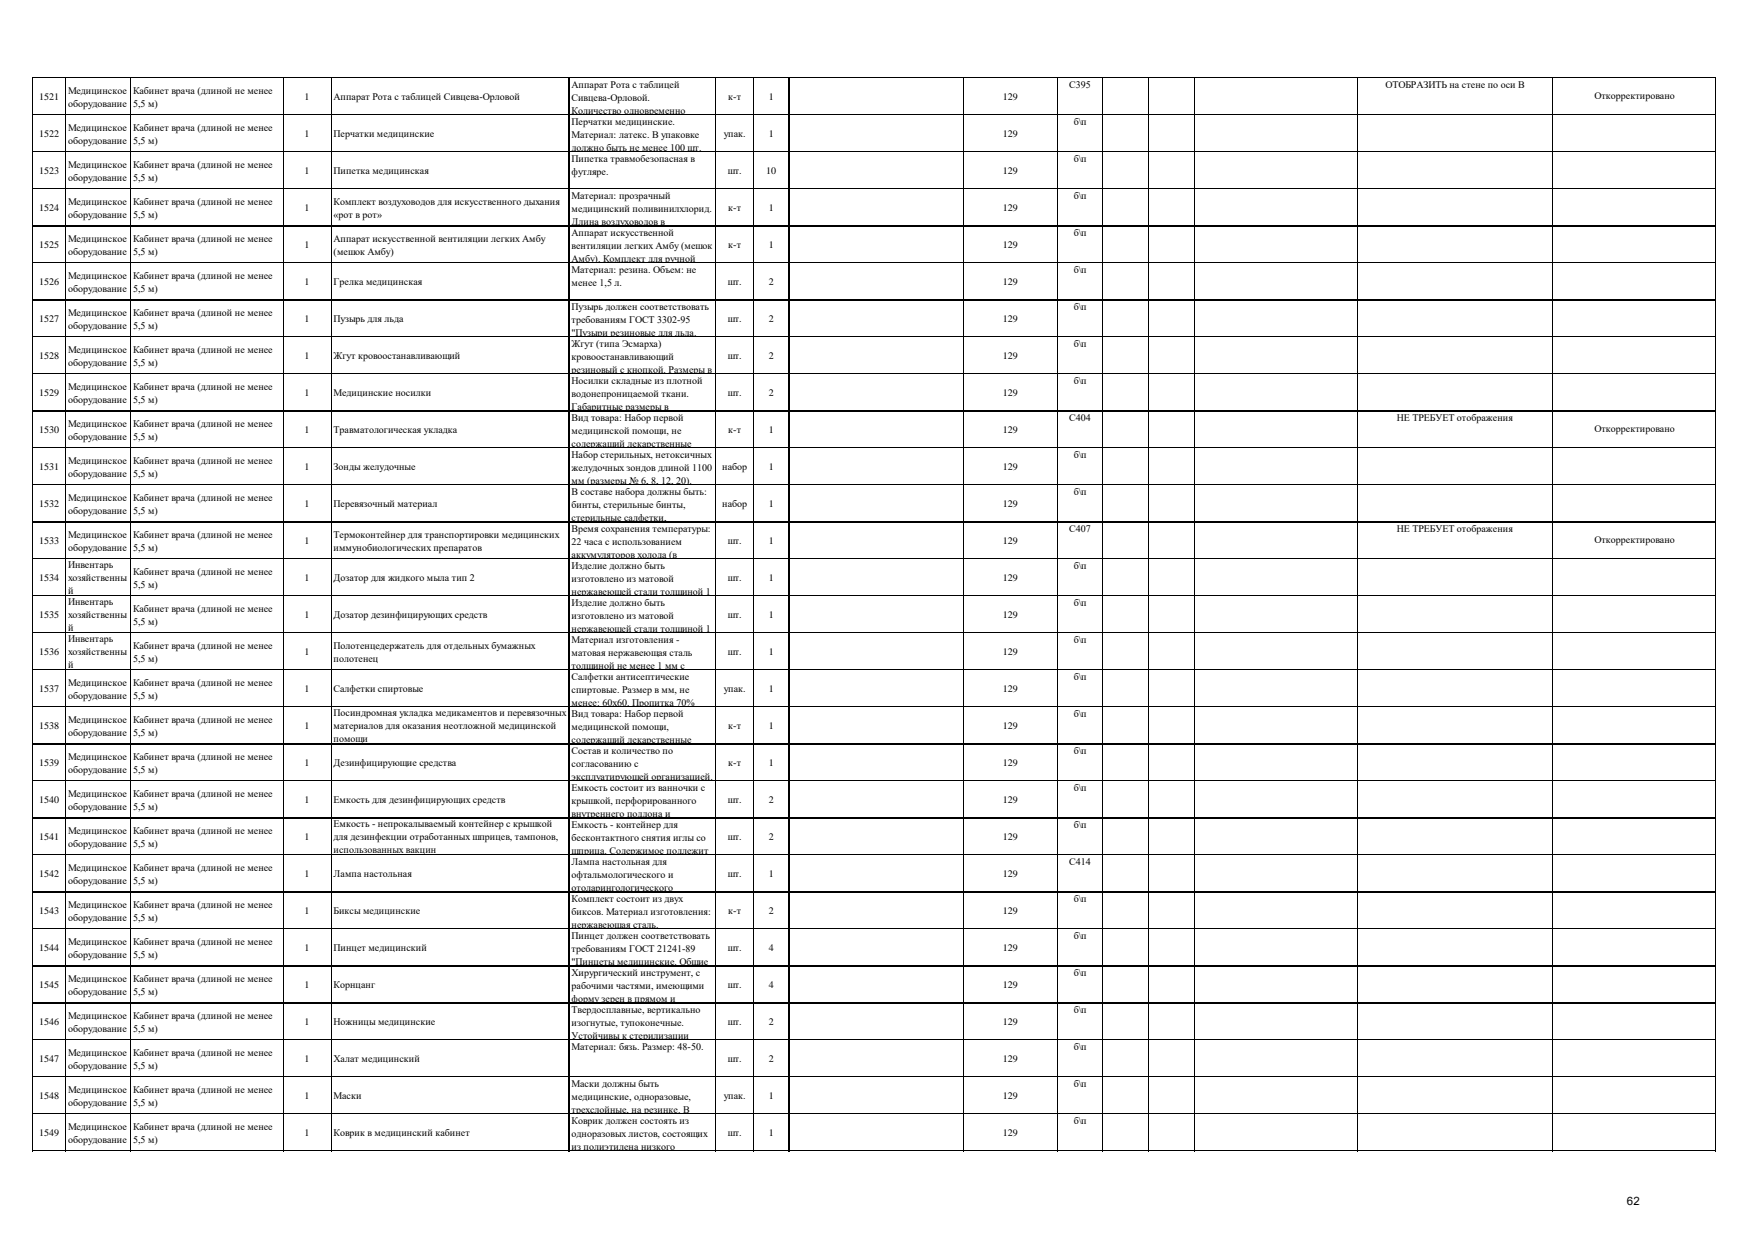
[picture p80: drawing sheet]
<svg xmlns="http://www.w3.org/2000/svg" width="297mm" height="210mm" viewBox="0 0 297 210" stroke-linecap="round" stroke-linejoin="round" font-family="sans-serif">
<defs><g id="words">
<text font-size="1.9" x="275.5" y="204">62</text>
<g font-size="1.7">
<text x="6.6" y="16.9">1521</text>
<text x="11.5" y="15.8">Медицинское</text>
<text x="22.5" y="15.8">Кабинет врача (длиной не менее</text>
<text x="51.6" y="16.9">1</text>
<text x="56.5" y="16.9">Аппарат Рота с таблицей Сивцева-Орловой</text>
<text x="96.8" y="14.9">Аппарат Рота с таблицей</text>
<text x="96.8" y="17.1">Сивцева-Орловой.</text>
<text x="123.3" y="16.9">к-т</text>
<text x="130.2" y="16.9">1</text>
<text x="169.8" y="16.9">129</text>
<text x="181.1" y="14.9">С395</text>
<text x="234.6" y="14.9">ОТОБРАЗИТЬ на стене по оси В</text>
<text x="270" y="16.8">Откорректировано</text>
<text x="6.6" y="23.2">1522</text>
<text x="11.5" y="18">оборудование</text>
<text x="11.5" y="22.1">Медицинское</text>
<text x="22.5" y="18">5,5 м)</text>
<text x="22.5" y="22.1">Кабинет врача (длиной не менее</text>
<text x="51.6" y="23.2">1</text>
<text x="56.5" y="23.2">Перчатки медицинские</text>
<text x="96.8" y="19.3">Количество одновременно</text>
<text x="96.8" y="21.2">Перчатки медицинские.</text>
<text x="96.8" y="23.4">Материал: латекс. В упаковке</text>
<text x="122.5" y="23.2">упак.</text>
<text x="130.2" y="23.2">1</text>
<text x="169.8" y="23.2">129</text>
<text x="181.8" y="21.2">б\п</text>
<text x="6.6" y="29.5">1523</text>
<text x="11.5" y="24.3">оборудование</text>
<text x="11.5" y="28.4">Медицинское</text>
<text x="22.5" y="24.3">5,5 м)</text>
<text x="22.5" y="28.4">Кабинет врача (длиной не менее</text>
<text x="51.6" y="29.5">1</text>
<text x="56.5" y="29.5">Пипетка медицинская</text>
<text x="96.8" y="25.6">должно быть не менее 100 шт.</text>
<text x="96.8" y="27.4">Пипетка травмобезопасная в</text>
<text x="96.8" y="29.7">футляре.</text>
<text x="123.2" y="29.5">шт.</text>
<text x="129.7" y="29.5">10</text>
<text x="169.8" y="29.5">129</text>
<text x="181.8" y="27.4">б\п</text>
<text x="6.6" y="35.7">1524</text>
<text x="11.5" y="30.6">оборудование</text>
<text x="11.5" y="34.6">Медицинское</text>
<text x="22.5" y="30.6">5,5 м)</text>
<text x="22.5" y="34.6">Кабинет врача (длиной не менее</text>
<text x="51.6" y="35.7">1</text>
<text x="56.5" y="34.6">Комплект воздуховодов для искусственного дыхания</text>
<text x="96.8" y="33.7">Материал: прозрачный</text>
<text x="96.8" y="35.9">медицинский поливинилхлорид.</text>
<text x="123.3" y="35.7">к-т</text>
<text x="130.2" y="35.7">1</text>
<text x="169.8" y="35.7">129</text>
<text x="181.8" y="33.7">б\п</text>
<text x="11.5" y="36.8">оборудование</text>
<text x="11.5" y="40.9">Медицинское</text>
<text x="22.5" y="36.8">5,5 м)</text>
<text x="22.5" y="40.9">Кабинет врача (длиной не менее</text>
<text x="56.5" y="36.8">«рот в рот»</text>
<text x="56.5" y="40.9">Аппарат искусственной вентиляции легких Амбу</text>
<text x="96.8" y="38.1">Длина воздуховодов в</text>
<text x="96.8" y="40">Аппарат искусственной</text>
<text x="181.8" y="40">б\п</text>
<text x="6.6" y="42">1525</text>
<text x="11.5" y="43.1">оборудование</text>
<text x="11.5" y="47.2">Медицинское</text>
<text x="22.5" y="43.1">5,5 м)</text>
<text x="22.5" y="47.2">Кабинет врача (длиной не менее</text>
<text x="51.6" y="42">1</text>
<text x="56.5" y="43.1">(мешок Амбу)</text>
<text x="96.8" y="42.2">вентиляции легких Амбу (мешок</text>
<text x="96.8" y="44.4">Амбу). Комплект для ручной</text>
<text x="96.8" y="46.3">Материал: резина. Объем: не</text>
<text x="123.3" y="42">к-т</text>
<text x="130.2" y="42">1</text>
<text x="169.8" y="42">129</text>
<text x="181.8" y="46.3">б\п</text>
<text x="6.6" y="48.3">1526</text>
<text x="11.5" y="49.4">оборудование</text>
<text x="11.5" y="53.4">Медицинское</text>
<text x="22.5" y="49.4">5,5 м)</text>
<text x="22.5" y="53.4">Кабинет врача (длиной не менее</text>
<text x="51.6" y="48.3">1</text>
<text x="56.5" y="48.3">Грелка медицинская</text>
<text x="96.8" y="48.5">менее 1,5 л.</text>
<text x="96.8" y="52.5">Пузырь должен соответствовать</text>
<text x="123.2" y="48.3">шт.</text>
<text x="130.2" y="48.3">2</text>
<text x="169.8" y="48.3">129</text>
<text x="181.8" y="52.5">б\п</text>
<text x="6.6" y="54.6">1527</text>
<text x="11.5" y="55.7">оборудование</text>
<text x="11.5" y="59.7">Медицинское</text>
<text x="22.5" y="55.7">5,5 м)</text>
<text x="22.5" y="59.7">Кабинет врача (длиной не менее</text>
<text x="51.6" y="54.6">1</text>
<text x="56.5" y="54.6">Пузырь для льда</text>
<text x="96.8" y="54.7">требованиям ГОСТ 3302-95</text>
<text x="96.8" y="56.9">&quot;Пузыри резиновые для льда.</text>
<text x="96.8" y="58.8">Жгут (типа Эсмарха)</text>
<text x="123.2" y="54.6">шт.</text>
<text x="130.2" y="54.6">2</text>
<text x="169.8" y="54.6">129</text>
<text x="181.8" y="58.8">б\п</text>
<text x="6.6" y="60.8">1528</text>
<text x="11.5" y="61.9">оборудование</text>
<text x="11.5" y="66">Медицинское</text>
<text x="22.5" y="61.9">5,5 м)</text>
<text x="22.5" y="66">Кабинет врача (длиной не менее</text>
<text x="51.6" y="60.8">1</text>
<text x="56.5" y="60.8">Жгут кровоостанавливающий</text>
<text x="96.8" y="61">кровоостанавливающий</text>
<text x="96.8" y="63.2">резиновый с кнопкой. Размеры в</text>
<text x="96.8" y="65.1">Носилки складные из плотной</text>
<text x="123.2" y="60.8">шт.</text>
<text x="130.2" y="60.8">2</text>
<text x="169.8" y="60.8">129</text>
<text x="181.8" y="65.1">б\п</text>
<text x="6.6" y="67.1">1529</text>
<text x="11.5" y="68.2">оборудование</text>
<text x="22.5" y="68.2">5,5 м)</text>
<text x="51.6" y="67.1">1</text>
<text x="56.5" y="67.1">Медицинские носилки</text>
<text x="96.8" y="67.3">водонепроницаемой ткани.</text>
<text x="96.8" y="69.5">Габаритные размеры в</text>
<text x="96.8" y="71.3">Вид товара: Набор первой</text>
<text x="123.2" y="67.1">шт.</text>
<text x="130.2" y="67.1">2</text>
<text x="169.8" y="67.1">129</text>
<text x="181.1" y="71.3">С404</text>
<text x="236.5" y="71.3">НЕ ТРЕБУЕТ отображения</text>
<text x="6.6" y="73.4">1530</text>
<text x="11.5" y="72.3">Медицинское</text>
<text x="11.5" y="74.5">оборудование</text>
<text x="22.5" y="72.3">Кабинет врача (длиной не менее</text>
<text x="22.5" y="74.5">5,5 м)</text>
<text x="51.6" y="73.4">1</text>
<text x="56.5" y="73.4">Травматологическая укладка</text>
<text x="96.8" y="73.5">медицинской помощи, не</text>
<text x="96.8" y="75.7">содержащий лекарственные</text>
<text x="96.8" y="77.6">Набор стерильных, нетоксичных</text>
<text x="123.3" y="73.4">к-т</text>
<text x="130.2" y="73.4">1</text>
<text x="169.8" y="73.4">129</text>
<text x="181.8" y="77.6">б\п</text>
<text x="270" y="73.2">Откорректировано</text>
<text x="6.6" y="79.6">1531</text>
<text x="11.5" y="78.5">Медицинское</text>
<text x="11.5" y="80.7">оборудование</text>
<text x="22.5" y="78.5">Кабинет врача (длиной не менее</text>
<text x="22.5" y="80.7">5,5 м)</text>
<text x="51.6" y="79.6">1</text>
<text x="56.5" y="79.6">Зонды желудочные</text>
<text x="96.8" y="79.8">желудочных зондов длиной 1100</text>
<text x="96.8" y="82">мм (размеры № 6, 8, 12, 20).</text>
<text x="96.8" y="83.9">В составе набора должны быть:</text>
<text x="122.3" y="79.6">набор</text>
<text x="130.2" y="79.6">1</text>
<text x="169.8" y="79.6">129</text>
<text x="181.8" y="83.9">б\п</text>
<text x="6.6" y="85.9">1532</text>
<text x="11.5" y="84.8">Медицинское</text>
<text x="11.5" y="87">оборудование</text>
<text x="22.5" y="84.8">Кабинет врача (длиной не менее</text>
<text x="22.5" y="87">5,5 м)</text>
<text x="51.6" y="85.9">1</text>
<text x="56.5" y="85.9">Перевязочный материал</text>
<text x="96.8" y="86.1">бинты, стерильные бинты,</text>
<text x="96.8" y="88.3">стерильные салфетки,</text>
<text x="122.3" y="85.9">набор</text>
<text x="130.2" y="85.9">1</text>
<text x="169.8" y="85.9">129</text>
<text x="6.6" y="92.2">1533</text>
<text x="11.5" y="91.1">Медицинское</text>
<text x="11.5" y="93.3">оборудование</text>
<text x="22.5" y="91.1">Кабинет врача (длиной не менее</text>
<text x="22.5" y="93.3">5,5 м)</text>
<text x="51.6" y="92.2">1</text>
<text x="56.5" y="91.1">Термоконтейнер для транспортировки медицинских</text>
<text x="56.5" y="93.3">иммунобиологических препаратов</text>
<text x="96.8" y="90.1">Время сохранения температуры:</text>
<text x="96.8" y="92.3">22 часа с использованием</text>
<text x="96.8" y="94.5">аккумуляторов холода (в</text>
<text x="123.2" y="92.2">шт.</text>
<text x="130.2" y="92.2">1</text>
<text x="169.8" y="92.2">129</text>
<text x="181.1" y="90.1">С407</text>
<text x="236.5" y="90.1">НЕ ТРЕБУЕТ отображения</text>
<text x="270" y="92">Откорректировано</text>
<text x="6.6" y="98.4">1534</text>
<text x="11.5" y="96.2">Инвентарь</text>
<text x="11.5" y="98.4">хозяйственны</text>
<text x="11.5" y="100.6">й</text>
<text x="22.5" y="97.3">Кабинет врача (длиной не менее</text>
<text x="22.5" y="99.5">5,5 м)</text>
<text x="51.6" y="98.4">1</text>
<text x="56.5" y="98.4">Дозатор для жидкого мыла тип 2</text>
<text x="96.8" y="96.4">Изделие должно быть</text>
<text x="96.8" y="98.6">изготовлено из матовой</text>
<text x="96.8" y="100.8">нержавеющей стали толщиной 1</text>
<text x="123.2" y="98.4">шт.</text>
<text x="130.2" y="98.4">1</text>
<text x="169.8" y="98.4">129</text>
<text x="181.8" y="96.4">б\п</text>
<text x="6.6" y="104.7">1535</text>
<text x="11.5" y="102.5">Инвентарь</text>
<text x="11.5" y="104.7">хозяйственны</text>
<text x="11.5" y="106.9">й</text>
<text x="22.5" y="103.6">Кабинет врача (длиной не менее</text>
<text x="22.5" y="105.8">5,5 м)</text>
<text x="51.6" y="104.7">1</text>
<text x="56.5" y="104.7">Дозатор дезинфицирующих средств</text>
<text x="96.8" y="102.7">Изделие должно быть</text>
<text x="96.8" y="104.9">изготовлено из матовой</text>
<text x="96.8" y="107.1">нержавеющей стали толщиной 1</text>
<text x="123.2" y="104.7">шт.</text>
<text x="130.2" y="104.7">1</text>
<text x="169.8" y="104.7">129</text>
<text x="181.8" y="102.7">б\п</text>
<text x="6.6" y="111">1536</text>
<text x="11.5" y="108.8">Инвентарь</text>
<text x="11.5" y="111">хозяйственны</text>
<text x="11.5" y="113.2">й</text>
<text x="22.5" y="109.9">Кабинет врача (длиной не менее</text>
<text x="22.5" y="112.1">5,5 м)</text>
<text x="51.6" y="111">1</text>
<text x="56.5" y="109.9">Полотенцедержатель для отдельных бумажных</text>
<text x="56.5" y="112.1">полотенец</text>
<text x="96.8" y="108.9">Материал изготовления -</text>
<text x="96.8" y="111.1">матовая нержавеющая сталь</text>
<text x="96.8" y="113.3">толщиной не менее 1 мм с</text>
<text x="123.2" y="111">шт.</text>
<text x="130.2" y="111">1</text>
<text x="169.8" y="111">129</text>
<text x="181.8" y="108.9">б\п</text>
<text x="6.6" y="117.2">1537</text>
<text x="11.5" y="116.1">Медицинское</text>
<text x="11.5" y="118.3">оборудование</text>
<text x="22.5" y="116.1">Кабинет врача (длиной не менее</text>
<text x="22.5" y="118.3">5,5 м)</text>
<text x="51.6" y="117.2">1</text>
<text x="56.5" y="117.2">Салфетки спиртовые</text>
<text x="96.8" y="115.2">Салфетки антисептические</text>
<text x="96.8" y="117.4">спиртовые. Размер в мм, не</text>
<text x="96.8" y="119.6">менее: 60x60. Пропитка 70%</text>
<text x="122.5" y="117.2">упак.</text>
<text x="130.2" y="117.2">1</text>
<text x="169.8" y="117.2">129</text>
<text x="181.8" y="115.2">б\п</text>
<text x="6.6" y="123.5">1538</text>
<text x="11.5" y="122.4">Медицинское</text>
<text x="11.5" y="124.6">оборудование</text>
<text x="22.5" y="122.4">Кабинет врача (длиной не менее</text>
<text x="22.5" y="124.6">5,5 м)</text>
<text x="51.6" y="123.5">1</text>
<text x="56.5" y="121.3">Посиндромная укладка медикаментов и перевязочных</text>
<text x="56.5" y="123.5">материалов для оказания неотложной медицинской</text>
<text x="56.5" y="125.7">помощи</text>
<text x="96.8" y="121.5">Вид товара: Набор первой</text>
<text x="96.8" y="123.7">медицинской помощи,</text>
<text x="96.8" y="125.9">содержащий лекарственные</text>
<text x="123.3" y="123.5">к-т</text>
<text x="130.2" y="123.5">1</text>
<text x="169.8" y="123.5">129</text>
<text x="181.8" y="121.5">б\п</text>
<text x="6.6" y="129.8">1539</text>
<text x="11.5" y="128.7">Медицинское</text>
<text x="11.5" y="130.9">оборудование</text>
<text x="22.5" y="128.7">Кабинет врача (длиной не менее</text>
<text x="22.5" y="130.9">5,5 м)</text>
<text x="51.6" y="129.8">1</text>
<text x="56.5" y="129.8">Дезинфицирующие средства</text>
<text x="96.8" y="127.7">Состав и количество по</text>
<text x="96.8" y="129.9">согласованию с</text>
<text x="123.3" y="129.8">к-т</text>
<text x="130.2" y="129.8">1</text>
<text x="169.8" y="129.8">129</text>
<text x="181.8" y="127.7">б\п</text>
<text x="6.6" y="136">1540</text>
<text x="11.5" y="134.9">Медицинское</text>
<text x="11.5" y="137.1">оборудование</text>
<text x="22.5" y="134.9">Кабинет врача (длиной не менее</text>
<text x="22.5" y="137.1">5,5 м)</text>
<text x="51.6" y="136">1</text>
<text x="56.5" y="136">Емкость для дезинфицирующих средств</text>
<text x="96.8" y="132.1">эксплуатирующей организацией.</text>
<text x="96.8" y="134">Емкость состоит из ванночки с</text>
<text x="96.8" y="136.2">крышкой, перфорированного</text>
<text x="123.2" y="136">шт.</text>
<text x="130.2" y="136">2</text>
<text x="169.8" y="136">129</text>
<text x="181.8" y="134">б\п</text>
<text x="6.6" y="142.3">1541</text>
<text x="11.5" y="141.2">Медицинское</text>
<text x="11.5" y="143.4">оборудование</text>
<text x="22.5" y="141.2">Кабинет врача (длиной не менее</text>
<text x="22.5" y="143.4">5,5 м)</text>
<text x="51.6" y="142.3">1</text>
<text x="56.5" y="140.1">Емкость - непрокалываемый контейнер с крышкой</text>
<text x="56.5" y="142.3">для дезинфекции отработанных шприцев, тампонов,</text>
<text x="96.8" y="138.4">внутреннего поддона и</text>
<text x="96.8" y="140.3">Емкость - контейнер для</text>
<text x="96.8" y="142.5">бесконтактного снятия иглы со</text>
<text x="123.2" y="142.3">шт.</text>
<text x="130.2" y="142.3">2</text>
<text x="169.8" y="142.3">129</text>
<text x="181.8" y="140.3">б\п</text>
<text x="6.6" y="148.6">1542</text>
<text x="11.5" y="147.5">Медицинское</text>
<text x="11.5" y="149.7">оборудование</text>
<text x="22.5" y="147.5">Кабинет врача (длиной не менее</text>
<text x="22.5" y="149.7">5,5 м)</text>
<text x="51.6" y="148.6">1</text>
<text x="56.5" y="144.5">использованных вакцин</text>
<text x="56.5" y="148.6">Лампа настольная</text>
<text x="96.8" y="144.7">шприца. Содержимое подлежит</text>
<text x="96.8" y="146.5">Лампа настольная для</text>
<text x="96.8" y="148.7">офтальмологического и</text>
<text x="123.2" y="148.6">шт.</text>
<text x="130.2" y="148.6">1</text>
<text x="169.8" y="148.6">129</text>
<text x="181.1" y="146.5">С414</text>
<text x="6.6" y="154.8">1543</text>
<text x="11.5" y="153.7">Медицинское</text>
<text x="11.5" y="155.9">оборудование</text>
<text x="22.5" y="153.7">Кабинет врача (длиной не менее</text>
<text x="22.5" y="155.9">5,5 м)</text>
<text x="51.6" y="154.8">1</text>
<text x="56.5" y="154.8">Биксы медицинские</text>
<text x="96.8" y="150.9">отоларингологического</text>
<text x="96.8" y="152.8">Комплект состоит из двух</text>
<text x="96.8" y="155">биксов. Материал изготовления:</text>
<text x="123.3" y="154.8">к-т</text>
<text x="130.2" y="154.8">2</text>
<text x="169.8" y="154.8">129</text>
<text x="181.8" y="152.8">б\п</text>
<text x="6.6" y="161.1">1544</text>
<text x="11.5" y="160">Медицинское</text>
<text x="22.5" y="160">Кабинет врача (длиной не менее</text>
<text x="51.6" y="161.1">1</text>
<text x="56.5" y="161.1">Пинцет медицинский</text>
<text x="96.8" y="157.2">нержавеющая сталь.</text>
<text x="96.8" y="159.1">Пинцет должен соответствовать</text>
<text x="96.8" y="161.3">требованиям ГОСТ 21241-89</text>
<text x="123.2" y="161.1">шт.</text>
<text x="130.2" y="161.1">4</text>
<text x="169.8" y="161.1">129</text>
<text x="181.8" y="159.1">б\п</text>
<text x="6.6" y="167.4">1545</text>
<text x="11.5" y="162.2">оборудование</text>
<text x="11.5" y="166.3">Медицинское</text>
<text x="22.5" y="162.2">5,5 м)</text>
<text x="22.5" y="166.3">Кабинет врача (длиной не менее</text>
<text x="51.6" y="167.4">1</text>
<text x="56.5" y="167.4">Корнцанг</text>
<text x="96.8" y="163.5">&quot;Пинцеты медицинские. Общие</text>
<text x="96.8" y="165.3">Хирургический инструмент, с</text>
<text x="96.8" y="167.5">рабочими частями, имеющими</text>
<text x="123.2" y="167.4">шт.</text>
<text x="130.2" y="167.4">4</text>
<text x="169.8" y="167.4">129</text>
<text x="181.8" y="165.3">б\п</text>
<text x="6.6" y="173.6">1546</text>
<text x="11.5" y="168.5">оборудование</text>
<text x="11.5" y="172.5">Медицинское</text>
<text x="22.5" y="168.5">5,5 м)</text>
<text x="22.5" y="172.5">Кабинет врача (длиной не менее</text>
<text x="51.6" y="173.6">1</text>
<text x="56.5" y="173.6">Ножницы медицинские</text>
<text x="96.8" y="169.7">форму зерен в прямом и</text>
<text x="96.8" y="171.6">Твердосплавные, вертикально</text>
<text x="96.8" y="173.8">изогнутые, тупоконечные.</text>
<text x="123.2" y="173.6">шт.</text>
<text x="130.2" y="173.6">2</text>
<text x="169.8" y="173.6">129</text>
<text x="181.8" y="171.6">б\п</text>
<text x="6.6" y="179.9">1547</text>
<text x="11.5" y="174.7">оборудование</text>
<text x="11.5" y="178.8">Медицинское</text>
<text x="22.5" y="174.7">5,5 м)</text>
<text x="22.5" y="178.8">Кабинет врача (длиной не менее</text>
<text x="51.6" y="179.9">1</text>
<text x="56.5" y="179.9">Халат медицинский</text>
<text x="96.8" y="176">Устойчивы к стерилизации</text>
<text x="96.8" y="177.9">Материал: бязь. Размер: 48-50.</text>
<text x="123.2" y="179.9">шт.</text>
<text x="130.2" y="179.9">2</text>
<text x="169.8" y="179.9">129</text>
<text x="181.8" y="177.9">б\п</text>
<text x="11.5" y="181">оборудование</text>
<text x="11.5" y="185.1">Медицинское</text>
<text x="22.5" y="181">5,5 м)</text>
<text x="22.5" y="185.1">Кабинет врача (длиной не менее</text>
<text x="96.8" y="184.1">Маски должны быть</text>
<text x="181.8" y="184.1">б\п</text>
<text x="6.6" y="186.2">1548</text>
<text x="11.5" y="187.3">оборудование</text>
<text x="11.5" y="191.3">Медицинское</text>
<text x="22.5" y="187.3">5,5 м)</text>
<text x="22.5" y="191.3">Кабинет врача (длиной не менее</text>
<text x="51.6" y="186.2">1</text>
<text x="56.5" y="186.2">Маски</text>
<text x="96.8" y="186.3">медицинские, одноразовые,</text>
<text x="96.8" y="188.5">трехслойные, на резинке. В</text>
<text x="96.8" y="190.4">Коврик должен состоять из</text>
<text x="122.5" y="186.2">упак.</text>
<text x="130.2" y="186.2">1</text>
<text x="169.8" y="186.2">129</text>
<text x="181.8" y="190.4">б\п</text>
<text x="6.6" y="192.4">1549</text>
<text x="11.5" y="193.5">оборудование</text>
<text x="22.5" y="193.5">5,5 м)</text>
<text x="51.6" y="192.4">1</text>
<text x="56.5" y="192.4">Коврик в медицинский кабинет</text>
<text x="96.8" y="192.6">одноразовых листов, состоящих</text>
<text x="96.8" y="194.8">из полиэтилена низкого</text>
<text x="123.2" y="192.4">шт.</text>
<text x="130.2" y="192.4">1</text>
<text x="169.8" y="192.4">129</text>
</g>
</g></defs>
<g fill="none" stroke="#000" stroke-width=".17">
<path d="M5.5 13v182M5.6 13.1h284.9M5.6 19.4h284.9M11.1 13.2v181.8M22.1 13.2v181.8M47.9 13.2v181.8M56.1 13.2v181.8M96.4 13.2v181.8M121.2 13.2v181.8M127.5 13.2v181.8M133.6 13.2v181.8M163.1 13.2v181.8"/>
<path d="M179 13.2v181.8M186.7 13.2v181.8M194.5 13.2v181.8M202.3 13.2v181.8M229.9 13.2v181.8M262.9 13.2v181.8M290.4 13.2v181.8M5.6 25.7h284.9M5.6 31.9h284.9M5.6 38.2h284.9M5.6 44.5h284.9M5.6 50.7h284.9"/>
<path d="M5.6 57h284.9M5.6 63.3h284.9M5.6 69.5h284.9M5.6 75.8h284.9M5.6 82.1h284.9M5.6 88.3h284.9M5.6 94.6h284.9M5.6 100.9h284.9M5.6 107.1h284.9M5.6 113.4h284.9M5.6 119.7h284.9M5.6 125.9h284.9"/>
<path d="M5.6 132.2h284.9M5.6 138.5h284.9M5.6 144.8h284.9M5.6 151h284.9M5.6 157.3h284.9M5.6 163.6h284.9M5.6 169.8h284.9M5.6 176.1h284.9M5.6 182.4h284.9M5.6 188.6h284.9M5.6 194.9h284.9"/>
</g>
<use href="#words"/>
</svg>
